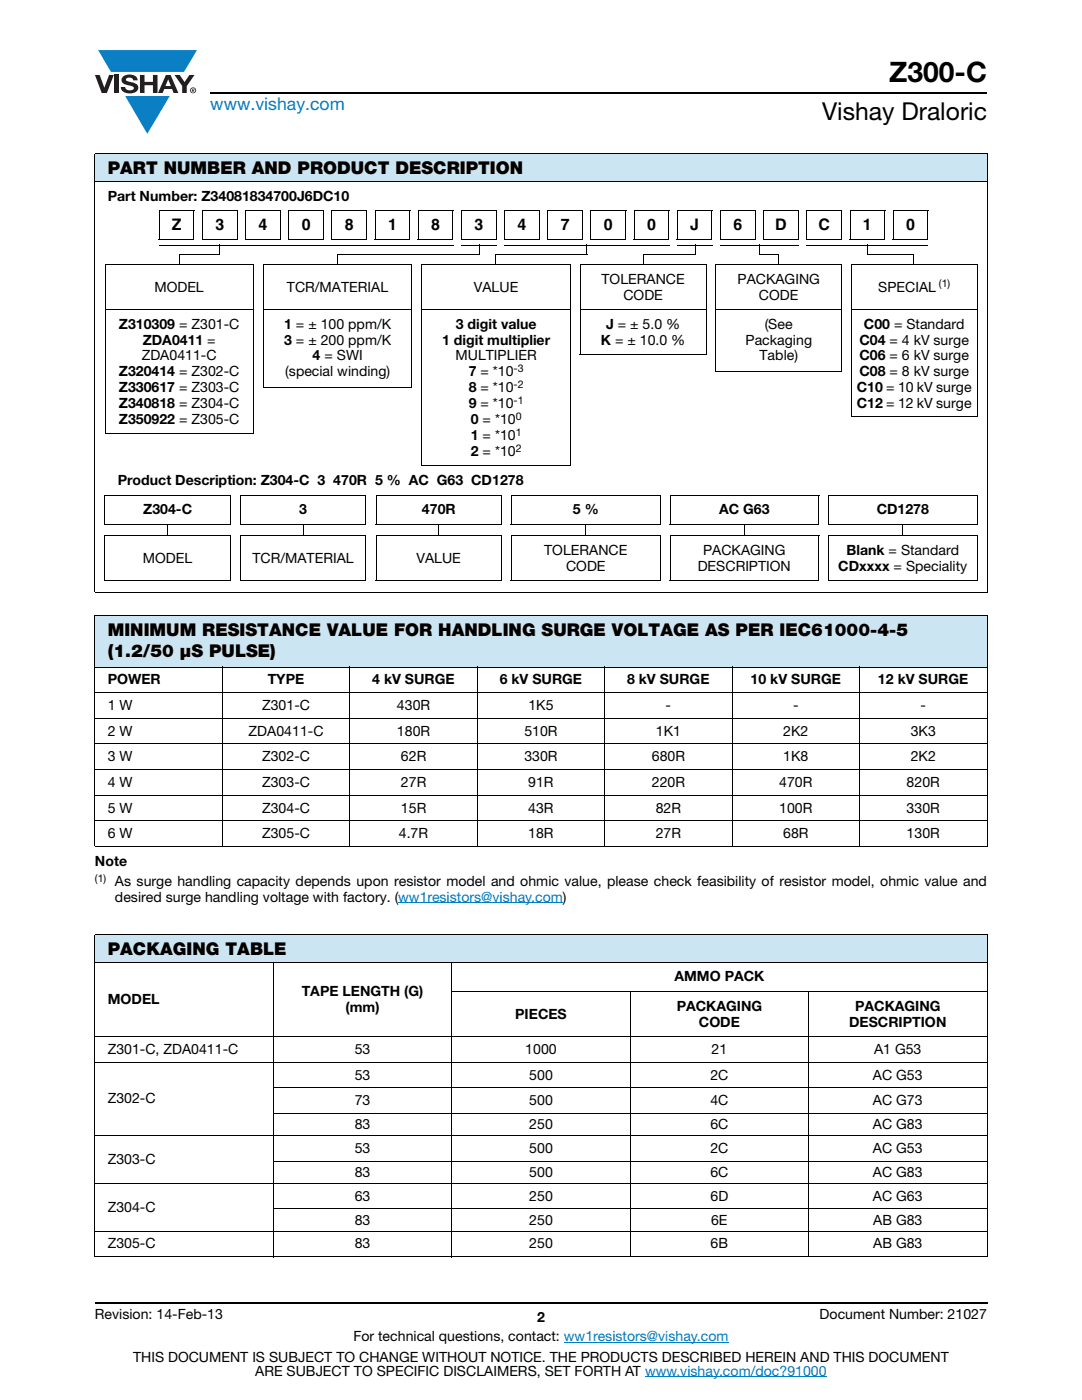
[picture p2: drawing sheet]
<svg xmlns="http://www.w3.org/2000/svg" width="216mm" height="279mm" viewBox="0 0 216 279" stroke-linecap="round" stroke-linejoin="round" font-family="sans-serif">
<defs><g id="words">
<text font-size="5.6" x="177.4" y="16.4">Z300-C</text>
<text font-size="4.9" x="164" y="24">Vishay Draloric</text>
<text font-size="3.5" fill="#007ec4" x="42" y="21.9">www.vishay.com</text>
<g font-size="3.5">
<text x="21.5" y="34.8">PART NUMBER AND PRODUCT DESCRIPTION</text>
<text x="21.5" y="126.9">MINIMUM RESISTANCE VALUE FOR HANDLING SURGE VOLTAGE AS PER IEC61000-4-5</text>
<text x="21.5" y="131.2">(1.2/50 μS PULSE)</text>
<text x="21.5" y="190.7">PACKAGING TABLE</text>
</g>
<g font-size="3.2">
<text x="34.3" y="45.8">Z</text>
<text x="43" y="45.8">3</text>
<text x="51.6" y="45.8">4</text>
<text x="60.2" y="45.8">0</text>
<text x="68.8" y="45.8">8</text>
<text x="77.4" y="45.8">1</text>
<text x="86" y="45.8">8</text>
<text x="94.7" y="45.8">3</text>
<text x="103.3" y="45.8">4</text>
<text x="111.9" y="45.8">7</text>
<text x="120.5" y="45.8">0</text>
<text x="129.1" y="45.8">0</text>
<text x="137.7" y="45.8">J</text>
<text x="146.3" y="45.8">6</text>
<text x="154.7" y="45.8">D</text>
<text x="163.3" y="45.8">C</text>
<text x="172.2" y="45.8">1</text>
<text x="180.8" y="45.8">0</text>
</g>
<g font-size="2.8">
<text x="21.5" y="40">Part Number: Z34081834700J6DC10</text>
<text x="30.8" y="58.2">MODEL</text>
<text x="57.3" y="58.2">TCR/MATERIAL</text>
<text x="94.6" y="58.2">VALUE</text>
<text x="120" y="56.6">TOLERANCE</text>
<text x="124.4" y="59.8">CODE</text>
<text x="147.2" y="56.6">PACKAGING</text>
<text x="151.4" y="59.8">CODE</text>
<text x="175.2" y="58.2">SPECIAL</text>
<text x="23.7" y="65.6">Z310309 = Z301-C</text>
<text x="56.7" y="65.6">1 = ± 100 ppm/K</text>
<text x="91" y="65.6">3 digit value</text>
<text x="120.9" y="65.6">J = ± 5.0 %</text>
<text x="152.6" y="65.6">(See</text>
<text x="172.4" y="65.6">C00 = Standard</text>
<text x="28.3" y="71.9">ZDA0411-C</text>
<text x="28.5" y="68.8">ZDA0411 =</text>
<text x="56.7" y="68.8">3 = ± 200 ppm/K</text>
<text x="62.4" y="71.9">4 = SWI</text>
<text x="88.2" y="68.8">1 digit multiplier</text>
<text x="90.9" y="71.9">MULTIPLIER</text>
<text x="119.9" y="68.8">K = ± 10.0 %</text>
<text x="148.8" y="68.8">Packaging</text>
<text x="151.6" y="71.9">Table)</text>
<text x="171.5" y="68.8">C04 = 4 kV surge</text>
<text x="171.5" y="71.9">C06 = 6 kV surge</text>
<text x="23.7" y="75.1">Z320414 = Z302-C</text>
<text x="56.9" y="75.1">(special winding)</text>
<text x="93.5" y="75.1">7 = *10</text>
<text x="171.5" y="75.1">C08 = 8 kV surge</text>
<text x="23.7" y="78.3">Z330617 = Z303-C</text>
<text x="23.7" y="81.5">Z340818 = Z304-C</text>
<text x="93.5" y="78.3">8 = *10</text>
<text x="93.5" y="81.5">9 = *10</text>
<text x="171" y="78.3">C10 = 10 kV surge</text>
<text x="171" y="81.5">C12 = 12 kV surge</text>
<text x="23.7" y="84.6">Z350922 = Z305-C</text>
<text x="93.9" y="84.6">0 = *10</text>
<text x="93.9" y="87.8">1 = *10</text>
<text x="93.9" y="91">2 = *10</text>
<text x="23.5" y="96.8">Product Description: Z304-C 3 470R 5 % AC G63 CD1278</text>
<text x="28.6" y="102.6">Z304-C</text>
<text x="59.7" y="102.6">3</text>
<text x="84.2" y="102.6">470R</text>
<text x="114.3" y="102.6">5 %</text>
<text x="143.5" y="102.6">AC G63</text>
<text x="174.9" y="102.6">CD1278</text>
<text x="28.5" y="112.4">MODEL</text>
<text x="50.4" y="112.4">TCR/MATERIAL</text>
<text x="83.1" y="112.4">VALUE</text>
<text x="108.6" y="110.8">TOLERANCE</text>
<text x="112.9" y="113.9">CODE</text>
<text x="139.2" y="113.9">DESCRIPTION</text>
<text x="140.3" y="110.8">PACKAGING</text>
<text x="167.3" y="113.9">CDxxxx = Speciality</text>
<text x="168.9" y="110.8">Blank = Standard</text>
<text x="21.5" y="136.6">POWER</text>
<text x="53.4" y="136.6">TYPE</text>
<text x="74.3" y="136.6">4 kV SURGE</text>
<text x="99.7" y="136.6">6 kV SURGE</text>
<text x="125.1" y="136.6">8 kV SURGE</text>
<text x="149.8" y="136.6">10 kV SURGE</text>
<text x="175.2" y="136.6">12 kV SURGE</text>
<text x="21.5" y="141.7">1 W</text>
<text x="52.3" y="141.7">Z301-C</text>
<text x="79.2" y="141.7">430R</text>
<text x="105.4" y="141.7">1K5</text>
<text x="132.8" y="141.7">-</text>
<text x="158.3" y="141.7">-</text>
<text x="183.7" y="141.7">-</text>
<text x="21.5" y="146.8">2 W</text>
<text x="49.6" y="146.8">ZDA0411-C</text>
<text x="79.2" y="146.8">180R</text>
<text x="104.6" y="146.8">510R</text>
<text x="130.9" y="146.8">1K1</text>
<text x="156.3" y="146.8">2K2</text>
<text x="181.7" y="146.8">3K3</text>
<text x="21.5" y="151.9">3 W</text>
<text x="52.3" y="151.9">Z302-C</text>
<text x="80" y="151.9">62R</text>
<text x="104.6" y="151.9">330R</text>
<text x="130.1" y="151.9">680R</text>
<text x="156.3" y="151.9">1K8</text>
<text x="181.7" y="151.9">2K2</text>
<text x="21.5" y="157">4 W</text>
<text x="52.3" y="157">Z303-C</text>
<text x="80" y="157">27R</text>
<text x="105.4" y="157">91R</text>
<text x="130.1" y="157">220R</text>
<text x="155.5" y="157">470R</text>
<text x="180.9" y="157">820R</text>
<text x="21.5" y="162.2">5 W</text>
<text x="21.5" y="167.3">6 W</text>
<text x="52.3" y="162.2">Z304-C</text>
<text x="52.3" y="167.3">Z305-C</text>
<text x="79.6" y="167.3">4.7R</text>
<text x="80" y="162.2">15R</text>
<text x="105.4" y="162.2">43R</text>
<text x="105.4" y="167.3">18R</text>
<text x="130.9" y="162.2">82R</text>
<text x="130.9" y="167.3">27R</text>
<text x="155.5" y="162.2">100R</text>
<text x="156.3" y="167.3">68R</text>
<text x="180.9" y="162.2">330R</text>
<text x="180.9" y="167.3">130R</text>
<text x="18.9" y="172.9">Note</text>
<text x="22.9" y="176.8">As surge handling capacity depends upon resistor model and ohmic value, please check feasibility of resistor model, ohmic value and</text>
<text x="22.9" y="180">desired surge handling voltage with factory. (ww1resistors@vishay.com)</text>
<text x="134.6" y="195.9">AMMO PACK</text>
<text x="21.5" y="200.4">MODEL</text>
<text x="60.2" y="198.8">TAPE LENGTH (G)</text>
<text x="69" y="202">(mm)</text>
<text x="102.8" y="203.3">PIECES</text>
<text x="135" y="201.7">PACKAGING</text>
<text x="170.6" y="201.7">PACKAGING</text>
<text x="139.4" y="204.9">CODE</text>
<text x="169.4" y="204.9">DESCRIPTION</text>
<text x="21.5" y="210.4">Z301-C, ZDA0411-C</text>
<text x="70.8" y="215.5">53</text>
<text x="70.8" y="210.4">53</text>
<text x="104.8" y="210.4">1000</text>
<text x="105.6" y="215.5">500</text>
<text x="141.8" y="215.5">2C</text>
<text x="142" y="210.4">21</text>
<text x="174.2" y="215.5">AC G53</text>
<text x="174.4" y="210.4">A1 G53</text>
<text x="21.5" y="220.2">Z302-C</text>
<text x="70.8" y="220.6">73</text>
<text x="105.6" y="220.6">500</text>
<text x="141.8" y="220.6">4C</text>
<text x="174.2" y="220.6">AC G73</text>
<text x="70.8" y="225.3">83</text>
<text x="105.6" y="225.3">250</text>
<text x="141.8" y="225.3">6C</text>
<text x="174.2" y="225.3">AC G83</text>
<text x="21.5" y="232.3">Z303-C</text>
<text x="70.8" y="230.1">53</text>
<text x="105.6" y="230.1">500</text>
<text x="141.8" y="230.1">2C</text>
<text x="174.2" y="230.1">AC G53</text>
<text x="70.8" y="234.9">83</text>
<text x="70.8" y="239.6">63</text>
<text x="105.6" y="234.9">500</text>
<text x="105.6" y="239.6">250</text>
<text x="141.8" y="234.9">6C</text>
<text x="141.8" y="239.6">6D</text>
<text x="174.2" y="234.9">AC G83</text>
<text x="174.2" y="239.6">AC G63</text>
<text x="21.5" y="241.8">Z304-C</text>
<text x="70.8" y="244.4">83</text>
<text x="105.6" y="244.4">250</text>
<text x="141.9" y="244.4">6E</text>
<text x="174.2" y="244.4">AB G83</text>
<text x="21.5" y="249.2">Z305-C</text>
<text x="70.8" y="249.2">83</text>
<text x="105.6" y="249.2">250</text>
<text x="141.8" y="249.2">6B</text>
<text x="174.2" y="249.2">AB G83</text>
<text x="18.9" y="263.3">Revision: 14-Feb-13</text>
<text x="107.2" y="263.8">2</text>
<text x="163.6" y="263.3">Document Number: 21027</text>
<text x="70.5" y="267.7">For technical questions, contact: ww1resistors@vishay.com</text>
<text x="26.5" y="271.7">THIS DOCUMENT IS SUBJECT TO CHANGE WITHOUT NOTICE. THE PRODUCTS DESCRIBED HEREIN AND THIS DOCUMENT</text>
<text x="50.9" y="274.6">ARE SUBJECT TO SPECIFIC DISCLAIMERS, SET FORTH AT www.vishay.com/doc?91000</text>
</g>
<g font-size="2.1">
<text x="187.3" y="57.3">(1)</text>
<text x="102.5" y="74.3">-3</text>
<text x="102.5" y="77.4">-2</text>
<text x="102.5" y="80.6">-1</text>
<text x="102.9" y="83.8">0</text>
<text x="102.9" y="87">1</text>
<text x="102.9" y="90.1">2</text>
<text x="18.9" y="176">(1)</text>
</g>
</g></defs>
<g fill="#0a7fc3">
<path d="M19.6 10h19.7l-2.6 4.3h-1.1h-13.5z"/>
<path d="M25 19.2h8.9l-4.5 7.5z"/>
</g>
<g fill="#231f20">
<path d="M18.9 15h1l.9 2.5 1-2.5h.9l-1.4 3.6h-1z"/>
<path d="M22.9 15h.9v3.6h-.9z"/>
<path d="M24.6 15.3a2.1 2.1 0 0 1 2.8 .3l.1 .4h-.9a.79 .79 0 0 0-.7-.5 .79 .79 0 0 0-.8 .4l.3 .3 1 .2a1.08 1.08 0 0 1 1.2 1 1.08 1.08 0 0 1-1.1 1.2 1.73 1.73 0 0 1-2.4-1.2h.9a.96 .96 0 0 0 .8 .6 .96 .96 0 0 0 .9-.4 1.31 1.31 0 0 0-1.2-.6 1.03 1.03 0 0 1-1.1-.6 1.03 1.03 0 0 1 .2-1.1z"/>
<path d="M27.9 15h.9v1.3h1.7v-1.3h.9v3.6h-.9v-1.6h-1.7v1.6h-.9z"/>
<path d="M34.8 15h1.1l.9 1.4 1-1.4h1l-1.5 2.2v1.4h-.9v-1.4z"/>
<path d="M33.6 15.9l.5 1.3h-1.1zM33.1 15l-1.6 3.6h1l.3-.8h1.5l.3 .8h1l-1.6-3.6z"/>
<path d="M38.1 18a.46 .46 0 0 1 .9 0 .46 .46 0 0 1-.9 0zM37.9 18a.6 .6 0 0 0 1.2 0 .6 .6 0 0 0-1.2 0z"/>
<path d="M38.4 17.8h.2v.2h-.2zM38.3 17.7v.7h.1v-.3l.4 .3-.2-.3 .2-.2-.1-.2z"/>
</g>
<path d="M42 18.6h155M18.9 260h178.1" fill="none" stroke="#000" stroke-width=".36"/>
<path d="M79.5 180.2h32.8M112.5 267.9h32.9M128.7 274.8h36.3" fill="none" stroke="#007ec4" stroke-width=".2"/>
<g fill="#cce5f3">
<path d="M18.9 30.7h178.1v5.5h-178.1z"/>
<path d="M18.9 122.8h178.1v10.3h-178.1z"/>
<path d="M18.9 186.6h178.1v5.5h-178.1z"/>
</g>
<g fill="none" stroke="#000" stroke-width=".2">
<path d="M18.9 30.7h178.1M18.9 36.2h178.1M18.9 30.8v87.3M197 30.8v87.3M21 52.8h29.7M21 52.7v33.8M31.7 47.7h7M31.7 48.9h58.8M31.8 42h7M31.8 41.9v5.8M35.8 50.9h8.1M35.8 50.8v2.1"/>
<path d="M38.7 42v5.8M40.3 47.7h7M40.4 41.9v5.8M40.4 42h7M43.8 48.9v2M47.3 42v5.8M48.9 47.7h7M49 42h7M49 41.9v5.8M50.6 52.8v33.8M52.5 52.7v24.7M52.5 52.8h29.7"/>
<path d="M55.9 42v5.8M57.5 47.7h7M57.6 41.9v5.8M57.6 42h7M64.5 42v5.8M66.1 47.7h7.1M66.2 42h7M66.2 41.9v5.8M67.3 50.8v2.1M67.3 50.9h28.4M73.2 42v5.8M74.8 47.7h7"/>
<path d="M74.8 41.9v5.8M74.8 42h7.1M81.8 42v5.8M82.1 52.8v24.7M83.4 47.7h7M83.5 41.9v5.8M83.5 42h7M84.2 52.8h29.6M84.2 52.7v40.3M90.4 42v5.8M92 47.7h7M92 48.9h7.1"/>
<path d="M92.1 42h7M92.1 41.9v5.8M95.6 48.9v2M99 50.9h18.2M99 50.8v2.1M99 42v5.8M100.6 47.7h7M100.6 48.9h32.9M100.7 41.9v5.8M100.7 42h7M107.6 42v5.8M109.2 47.7h7"/>
<path d="M109.3 41.9v5.8M109.3 42h7M113.7 52.8v40.3M115.8 52.7v18M115.8 52.8h25.2M116.2 42v5.8M117.1 48.9v2M117.8 47.7h7M117.9 41.9v5.8M117.9 42h7M124.8 42v5.8M126.4 47.7h7.1"/>
<path d="M126.5 42h7M126.5 41.9v5.8M128.3 50.9h10.5M128.3 50.8v2.1M133.5 42v5.8M135.1 47.7h7M135.1 48.9h7.1M135.1 41.9v5.8M135.1 42h7.1M138.7 48.9v2M140.9 52.8v18M142.1 42v5.8"/>
<path d="M142.8 52.8h25.2M142.8 52.7v21.5M143.7 47.7h7M143.8 42h7M143.8 48.9h15.6M143.8 41.9v5.8M150.7 42v5.8M151.6 50.9h3.8M151.6 48.9v2M152.3 47.7h7M152.4 42h7M152.4 41.9v5.8"/>
<path d="M155.4 50.8v2.1M159.3 42v5.8M160.9 47.7h7M160.9 48.9h24.3M161 41.9v5.8M161 42h7M167.9 42v5.8M167.9 52.8v21.5M169.5 47.7h7M169.6 42h7M169.6 41.9v5.8M169.9 52.8h25.2"/>
<path d="M169.9 52.7v30.5M173 50.9h9.4M173.1 48.9v2M176.5 42v5.8M178.1 47.7h7M178.2 41.9v5.8M178.2 42h7M182.4 50.8v2.1M185.1 42v5.8M195 52.8v30.5M21 61.7h29.6M52.5 77.4h29.6"/>
<path d="M52.5 61.7h29.6M84.2 61.7h29.5M115.7 70.7h25.2M115.8 61.7h25.1M142.7 74.2h25.2M142.8 61.7h25.1M169.9 61.7h25.1M20.9 86.5h29.7M20.9 98.8h25.1M20.9 98.8v5.8M45.9 98.8v5.9M48 98.8v5.8"/>
<path d="M48 98.8h25.1M73 98.8v5.9M75 98.8h25.1M75 98.8v5.8M84.1 93h29.6M100 98.8v5.9M102 98.8v5.8M102 98.8h29.8M131.7 98.8v5.9M133.7 98.8h29.8M133.7 98.8v5.8M163.4 98.8v5.9"/>
<path d="M165.3 98.8v5.8M165.3 98.8h29.8M169.8 83.2h25.2M195 98.8v5.9M18.9 118.2h178.1M20.8 104.6h25.1M20.8 115.9h25.1M20.9 106.9h25.1M20.9 106.8v9.1M33.4 104.6v2.3M45.9 106.9v9.1M47.9 104.6h25.1"/>
<path d="M47.9 115.9h25.1M48 106.8v9.1M48 106.9h25.1M60.5 104.6v2.3M73 106.9v9.1M75 104.6h25M75 115.9h25M75 106.9h25.1M75 106.8v9.1M87.5 104.6v2.3M100 106.9v9.1M101.9 104.6h29.8"/>
<path d="M101.9 115.9h29.8M102 106.8v9.1M102 106.9h29.8M116.9 104.6v2.3M131.7 106.9v9.1M133.6 104.6h29.8M133.6 115.9h29.8M133.7 106.9h29.8M133.7 106.8v9.1M148.5 104.6v2.3M163.4 106.9v9.1M165.2 104.6h29.8"/>
<path d="M165.2 115.9h29.8M165.3 106.8v9.1M165.3 106.9h29.8M180.2 104.6v2.3M195 106.9v9.1M18.9 122.8h178.1M18.9 133.1h178.1M18.9 138.2h178.1M18.9 122.9v45.9M44.4 133v36M69.8 133v36M95.2 133v36"/>
<path d="M120.7 133v36M146.1 133v36M171.5 133v36M197 122.9v45.9M18.9 143.3h178.1M18.9 148.5h178.1M18.9 153.6h178.1M18.9 158.7h178.1M18.9 163.8h178.1M18.9 168.9h178.1M18.9 186.6h178.1M18.9 192.1h178.1"/>
<path d="M18.9 186.6v64.1M54.5 192v58.9M90.1 197.9h106.9M90.1 192v58.9M125.8 197.8v53.1M161.4 197.8v53.1M197 186.6v64.1M18.9 206.9h178.1M18.9 212h178.1M54.5 217.1h142.5M18.9 226.6h178.1M18.9 236.2h178.1"/>
<path d="M54.5 222.2h142.5M54.5 231.8h142.5M18.9 245.7h178.1M18.9 250.8h178.1M54.5 241.3h142.5"/>
</g>
<path d="M143.7 48.9l.1 .1z" fill="#000"/>
<use href="#words"/>
</svg>
